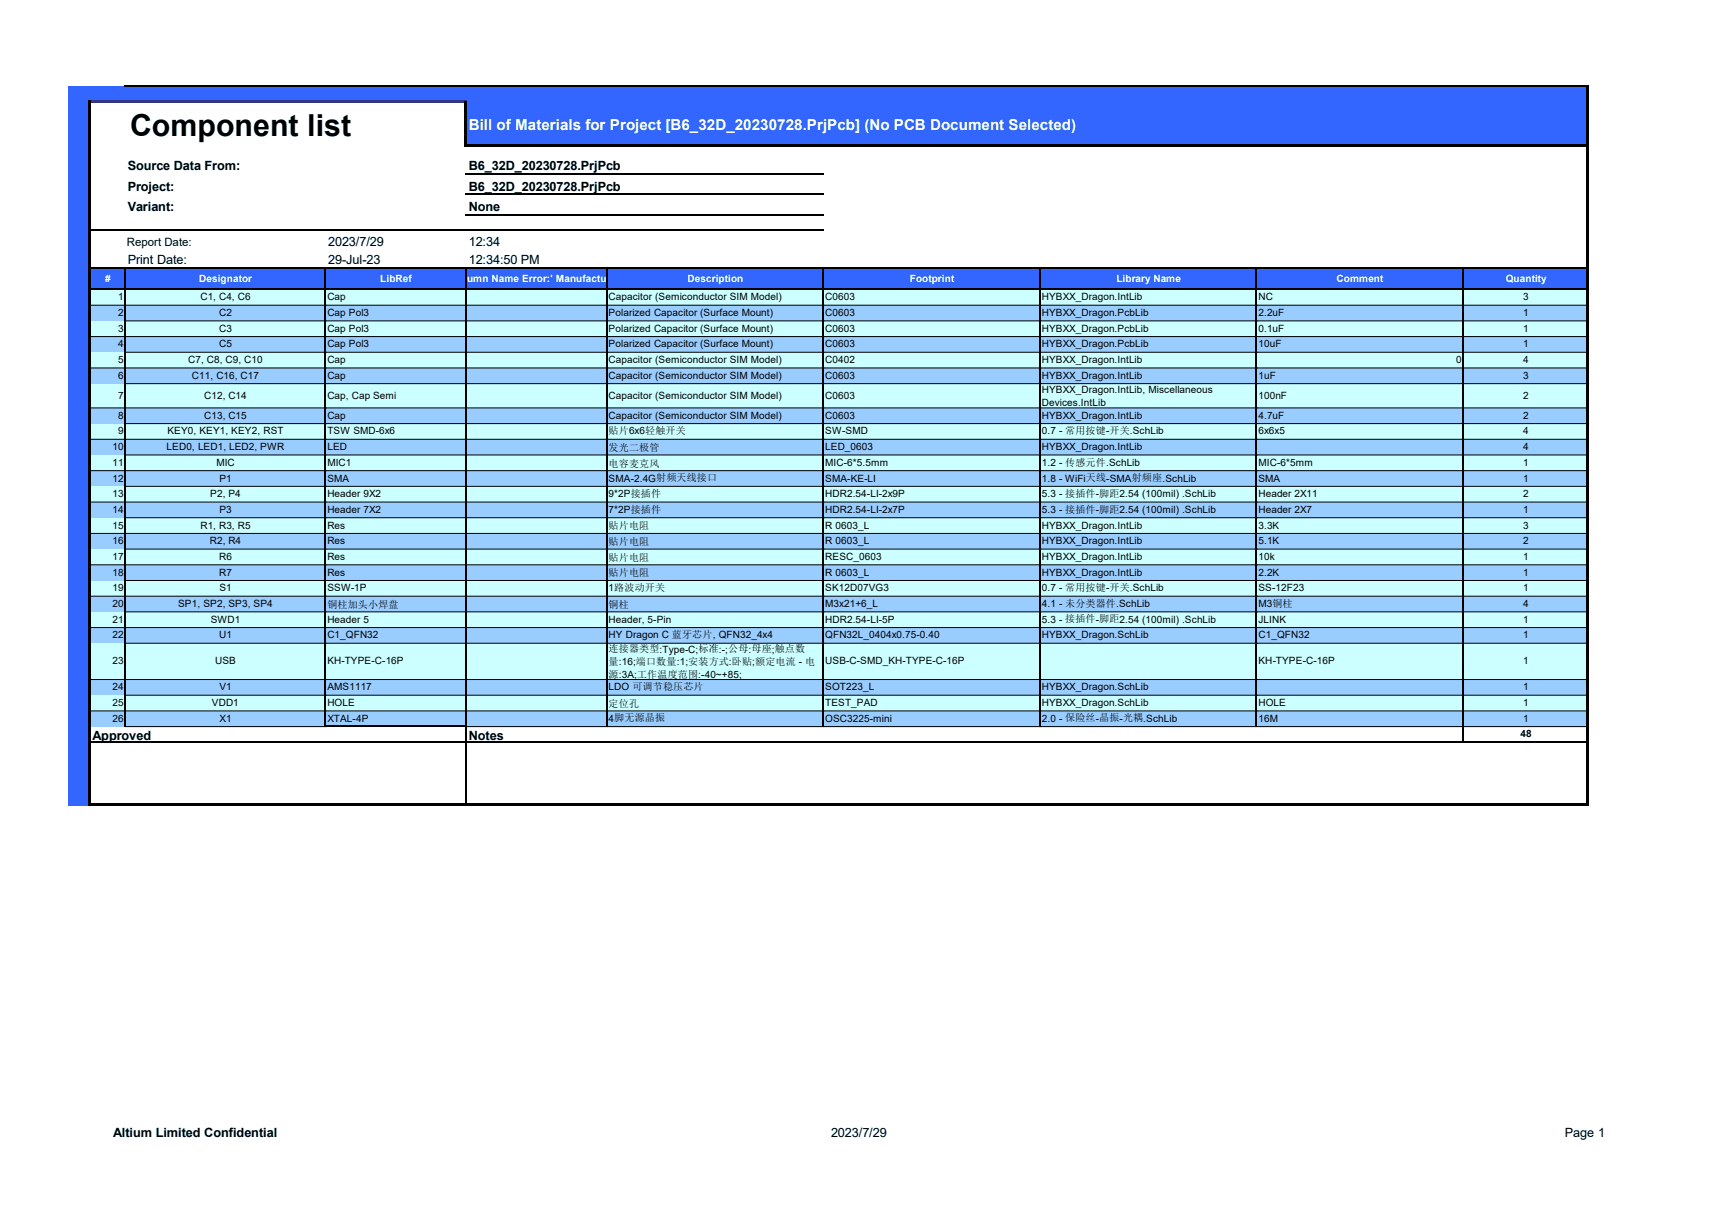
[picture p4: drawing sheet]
<svg xmlns="http://www.w3.org/2000/svg" width="297mm" height="210mm" viewBox="0 0 297 210" stroke-linecap="round" stroke-linejoin="round" font-family="sans-serif">
<defs><g id="words">
<text font-size="5.2" x="22.5" y="23.4">Component list</text>
<g font-size="2.6" fill="#fff">
<text x="81" y="22.4">Bill of Materials for</text>
<text x="105.4" y="22.4">Project [B6_32D_20230728.Prj</text>
<text x="142.9" y="22.4">Pcb] (No PCB Document Selected)</text>
</g>
<g font-size="2.2">
<text x="22.1" y="29.4">Source Data From:</text>
<text x="81" y="29.4">B6_32D_20230728.PrjPcb</text>
<text x="22.1" y="33">Project:</text>
<text x="81" y="33">B6_32D_20230728.PrjPcb</text>
<text x="22.1" y="36.5">Variant:</text>
<text x="81" y="36.5">None</text>
<text x="22.1" y="45.6">Print Date:</text>
<text x="56.7" y="42.4">2023/7/29</text>
<text x="56.7" y="45.6">29-Jul-23</text>
<text x="81" y="42.4">12:34</text>
<text x="81" y="45.6">12:34:50 PM</text>
<text x="16" y="127.7">Approved</text>
<text x="81" y="127.7">Notes</text>
<text x="19.6" y="196.3">Altium Limited Confidential</text>
<text x="143.6" y="196.3">2023/7/29</text>
<text x="270.3" y="196.3">Page 1</text>
</g>
<text font-size="2" x="21.9" y="42.5">Report Date:</text>
<g font-size="1.7" fill="#fff">
<text x="18.2" y="48.7">#</text>
<text x="34.4" y="48.7">Designator</text>
<text x="65.7" y="48.7">LibRef</text>
<text x="76.9" y="48.7">#Col</text>
<text x="80.7" y="48.7">umn Name Error:' Manufactu</text>
<text x="104.8" y="48.7">r</text>
<text x="118.8" y="48.7">Description</text>
<text x="157.2" y="48.7">Footprint</text>
<text x="192.9" y="48.7">Library Name</text>
<text x="230.9" y="48.7">Comment</text>
<text x="260.1" y="48.7">Quantity</text>
</g>
<g font-size="1.7">
<text x="20.4" y="51.9">1</text>
<text x="34.6" y="51.9">C1, C4, C6</text>
<text x="56.6" y="51.9">Cap</text>
<text x="105.2" y="51.9">Capacitor (Semiconductor SIM Model)</text>
<text x="142.6" y="51.9">C0603</text>
<text x="180" y="51.9">HYBXX_Dragon.IntLib</text>
<text x="217.4" y="51.9">NC</text>
<text x="263.1" y="51.9">3</text>
<text x="20.4" y="54.6">2</text>
<text x="20.4" y="57.3">3</text>
<text x="20.4" y="60">4</text>
<text x="37.8" y="54.6">C2</text>
<text x="37.8" y="57.3">C3</text>
<text x="37.8" y="60">C5</text>
<text x="56.6" y="54.6">Cap Pol3</text>
<text x="56.6" y="57.3">Cap Pol3</text>
<text x="56.6" y="60">Cap Pol3</text>
<text x="105.2" y="54.6">Polarized Capacitor (Surface Mount)</text>
<text x="105.2" y="57.3">Polarized Capacitor (Surface Mount)</text>
<text x="105.2" y="60">Polarized Capacitor (Surface Mount)</text>
<text x="142.6" y="54.6">C0603</text>
<text x="142.6" y="57.3">C0603</text>
<text x="142.6" y="60">C0603</text>
<text x="180" y="54.6">HYBXX_Dragon.PcbLib</text>
<text x="180" y="57.3">HYBXX_Dragon.PcbLib</text>
<text x="180" y="60">HYBXX_Dragon.PcbLib</text>
<text x="217.4" y="54.6">2.2uF</text>
<text x="217.4" y="57.3">0.1uF</text>
<text x="217.4" y="60">10uF</text>
<text x="263.1" y="54.6">1</text>
<text x="263.1" y="57.3">1</text>
<text x="263.1" y="60">1</text>
<text x="20.4" y="62.7">5</text>
<text x="20.4" y="65.4">6</text>
<text x="32.5" y="62.7">C7, C8, C9, C10</text>
<text x="33.1" y="65.4">C11, C16, C17</text>
<text x="56.6" y="62.7">Cap</text>
<text x="56.6" y="65.4">Cap</text>
<text x="105.2" y="62.7">Capacitor (Semiconductor SIM Model)</text>
<text x="105.2" y="65.4">Capacitor (Semiconductor SIM Model)</text>
<text x="142.6" y="62.7">C0402</text>
<text x="142.6" y="65.4">C0603</text>
<text x="180" y="62.7">HYBXX_Dragon.IntLib</text>
<text x="180" y="65.4">HYBXX_Dragon.IntLib</text>
<text x="217.4" y="65.4">1uF</text>
<text x="251.6" y="62.7">0</text>
<text x="263.1" y="62.7">4</text>
<text x="263.1" y="65.4">3</text>
<text x="20.4" y="68.8">7</text>
<text x="35.3" y="68.8">C12, C14</text>
<text x="56.6" y="68.8">Cap, Cap Semi</text>
<text x="105.2" y="68.8">Capacitor (Semiconductor SIM Model)</text>
<text x="142.6" y="68.8">C0603</text>
<text x="180" y="67.8">HYBXX_Dragon.IntLib, Miscellaneous</text>
<text x="180" y="70.1">Devices.IntLib</text>
<text x="217.4" y="68.8">100nF</text>
<text x="263.1" y="68.8">2</text>
<text x="19.4" y="77.7">10</text>
<text x="20.4" y="72.3">8</text>
<text x="20.4" y="75">9</text>
<text x="28.8" y="77.7">LED0, LED1, LED2, PWR</text>
<text x="28.9" y="75">KEY0, KEY1, KEY2, RST</text>
<text x="35.3" y="72.3">C13, C15</text>
<text x="56.6" y="72.3">Cap</text>
<text x="56.6" y="75">TSW SMD-6x6</text>
<text x="56.6" y="77.7">LED</text>
<text x="105.2" y="72.3">Capacitor (Semiconductor SIM Model)</text>
<text x="105.2" y="75">贴片6x6轻触开关</text>
<text x="105.2" y="77.9">发光二极管</text>
<text x="142.6" y="72.3">C0603</text>
<text x="142.6" y="75">SW-SMD</text>
<text x="142.6" y="77.7">LED_0603</text>
<text x="180" y="72.3">HYBXX_Dragon.IntLib</text>
<text x="180" y="75">0.7 - 常用按键-开关.SchLib</text>
<text x="180" y="77.7">HYBXX_Dragon.IntLib</text>
<text x="217.4" y="72.3">4.7uF</text>
<text x="217.4" y="75">6x6x5</text>
<text x="263.1" y="72.3">2</text>
<text x="263.1" y="75">4</text>
<text x="263.1" y="77.7">4</text>
<text x="19.4" y="80.4">11</text>
<text x="19.4" y="83.2">12</text>
<text x="37.4" y="80.4">MIC</text>
<text x="37.9" y="83.2">P1</text>
<text x="56.6" y="80.4">MIC1</text>
<text x="56.6" y="83.2">SMA</text>
<text x="105.2" y="80.6">电容麦克风</text>
<text x="105.2" y="83.2">SMA-2.4G射频天线接口</text>
<text x="142.6" y="80.4">MIC-6*5.5mm</text>
<text x="142.6" y="83.2">SMA-KE-LI</text>
<text x="180" y="80.4">1.2 - 传感元件.SchLib</text>
<text x="180" y="83.2">1.8 - WiFi天线-SMA射频座.SchLib</text>
<text x="217.4" y="80.4">MIC-6*5mm</text>
<text x="217.4" y="83.2">SMA</text>
<text x="263.1" y="80.4">1</text>
<text x="263.1" y="83.2">1</text>
<text x="19.4" y="85.9">13</text>
<text x="19.4" y="88.6">14</text>
<text x="36.3" y="85.9">P2, P4</text>
<text x="37.9" y="88.6">P3</text>
<text x="56.6" y="85.9">Header 9X2</text>
<text x="56.6" y="88.6">Header 7X2</text>
<text x="105.2" y="85.9">9*2P接插件</text>
<text x="105.2" y="88.6">7*2P接插件</text>
<text x="142.6" y="85.9">HDR2.54-LI-2x9P</text>
<text x="142.6" y="88.6">HDR2.54-LI-2x7P</text>
<text x="180" y="85.9">5.3 - 接插件-脚距2.54 (100mil) .SchLib</text>
<text x="180" y="88.6">5.3 - 接插件-脚距2.54 (100mil) .SchLib</text>
<text x="217.4" y="85.9">Header 2X11</text>
<text x="217.4" y="88.6">Header 2X7</text>
<text x="263.1" y="85.9">2</text>
<text x="263.1" y="88.6">1</text>
<text x="19.4" y="91.3">15</text>
<text x="19.4" y="94">16</text>
<text x="34.6" y="91.3">R1, R3, R5</text>
<text x="36.2" y="94">R2, R4</text>
<text x="56.6" y="91.3">Res</text>
<text x="56.6" y="94">Res</text>
<text x="105.2" y="91.4">贴片电阻</text>
<text x="105.2" y="94.1">贴片电阻</text>
<text x="142.6" y="91.3">R 0603_L</text>
<text x="142.6" y="94">R 0603_L</text>
<text x="180" y="91.3">HYBXX_Dragon.IntLib</text>
<text x="180" y="94">HYBXX_Dragon.IntLib</text>
<text x="217.4" y="91.3">3.3K</text>
<text x="217.4" y="94">5.1K</text>
<text x="263.1" y="91.3">3</text>
<text x="263.1" y="94">2</text>
<text x="19.4" y="96.7">17</text>
<text x="19.4" y="99.4">18</text>
<text x="37.8" y="96.7">R6</text>
<text x="37.8" y="99.4">R7</text>
<text x="56.6" y="96.7">Res</text>
<text x="56.6" y="99.4">Res</text>
<text x="105.2" y="96.8">贴片电阻</text>
<text x="105.2" y="99.5">贴片电阻</text>
<text x="142.6" y="96.7">RESC_0603</text>
<text x="142.6" y="99.4">R 0603_L</text>
<text x="180" y="96.7">HYBXX_Dragon.IntLib</text>
<text x="180" y="99.4">HYBXX_Dragon.IntLib</text>
<text x="217.4" y="96.7">10k</text>
<text x="217.4" y="99.4">2.2K</text>
<text x="263.1" y="96.7">1</text>
<text x="263.1" y="99.4">1</text>
<text x="19.4" y="102.1">19</text>
<text x="19.4" y="104.8">20</text>
<text x="19.4" y="107.5">21</text>
<text x="30.8" y="104.8">SP1, SP2, SP3, SP4</text>
<text x="36.4" y="107.5">SWD1</text>
<text x="37.9" y="102.1">S1</text>
<text x="56.6" y="102.1">SSW-1P</text>
<text x="56.6" y="105">铜柱加头小焊盘</text>
<text x="56.6" y="107.5">Header 5</text>
<text x="105.2" y="102.1">1路波动开关</text>
<text x="105.2" y="105">铜柱</text>
<text x="105.2" y="107.5">Header, 5-Pin</text>
<text x="142.6" y="102.1">SK12D07VG3</text>
<text x="142.6" y="104.8">M3x21+6_L</text>
<text x="142.6" y="107.5">HDR2.54-LI-5P</text>
<text x="180" y="102.1">0.7 - 常用按键-开关.SchLib</text>
<text x="180" y="104.8">4.1 - 未分类器件.SchLib</text>
<text x="180" y="107.5">5.3 - 接插件-脚距2.54 (100mil) .SchLib</text>
<text x="217.4" y="102.1">SS-12F23</text>
<text x="217.4" y="104.8">M3铜柱</text>
<text x="217.4" y="107.5">JLINK</text>
<text x="263.1" y="102.1">1</text>
<text x="263.1" y="104.8">4</text>
<text x="263.1" y="107.5">1</text>
<text x="19.4" y="110.2">22</text>
<text x="37.8" y="110.2">U1</text>
<text x="56.6" y="110.2">C1_QFN32</text>
<text x="105.2" y="110.2">HY Dragon C 蓝牙芯片, QFN32_4x4</text>
<text x="105.2" y="112.7">连接器类型:Type-C;标准:-;公母:母座;触点数</text>
<text x="142.6" y="110.2">QFN32L_0404x0.75-0.40</text>
<text x="180" y="110.2">HYBXX_Dragon.SchLib</text>
<text x="217.4" y="110.2">C1_QFN32</text>
<text x="263.1" y="110.2">1</text>
<text x="19.4" y="114.7">23</text>
<text x="19.4" y="119.2">24</text>
<text x="37.2" y="114.7">USB</text>
<text x="37.9" y="119.2">V1</text>
<text x="56.6" y="114.7">KH-TYPE-C-16P</text>
<text x="56.6" y="119.2">AMS1117</text>
<text x="105.2" y="114.9">量:16;端口数量:1;安装方式:卧贴;额定电流 - 电</text>
<text x="105.2" y="117.1">源:3A;工作温度范围:-40~+85;</text>
<text x="105.2" y="119.2">LDO 可调节稳压芯片</text>
<text x="142.6" y="114.7">USB-C-SMD_KH-TYPE-C-16P</text>
<text x="142.6" y="119.2">SOT223_L</text>
<text x="180" y="119.2">HYBXX_Dragon.SchLib</text>
<text x="217.4" y="114.7">KH-TYPE-C-16P</text>
<text x="263.1" y="114.7">1</text>
<text x="263.1" y="119.2">1</text>
<text x="19.4" y="121.9">25</text>
<text x="19.4" y="124.6">26</text>
<text x="36.6" y="121.9">VDD1</text>
<text x="37.9" y="124.6">X1</text>
<text x="56.6" y="121.9">HOLE</text>
<text x="56.6" y="124.6">XTAL-4P</text>
<text x="105.2" y="122.1">定位孔</text>
<text x="105.2" y="124.6">4脚无源晶振</text>
<text x="142.6" y="121.9">TEST_PAD</text>
<text x="142.6" y="124.6">OSC3225-mini</text>
<text x="180" y="121.9">HYBXX_Dragon.SchLib</text>
<text x="180" y="124.6">2.0 - 保险丝-晶振-光耦.SchLib</text>
<text x="217.4" y="121.9">HOLE</text>
<text x="217.4" y="124.6">16M</text>
<text x="263.1" y="121.9">1</text>
<text x="263.1" y="124.6">1</text>
<text x="262.7" y="127.4">48</text>
</g>
</g></defs>
<g fill="#36f">
<path d="M11.8 14.9h3.8v2.8h-3.8z" fill-rule="evenodd"/>
<path d="M15.6 14.9h6.1v2.8h-6.1z" fill-rule="evenodd"/>
<path d="M21.6 14.9h34.7v2.8h-34.7z" fill-rule="evenodd"/>
<path d="M56.3 14.9h24.3v2.8h-24.3z" fill-rule="evenodd"/>
<path d="M80.6 14.9h24.3v2.8h-24.3z" fill-rule="evenodd"/>
<path d="M104.9 14.9h37.4v2.8h-37.4z" fill-rule="evenodd"/>
<path d="M142.3 14.9h37.4v2.8h-37.4z" fill-rule="evenodd"/>
<path d="M179.7 14.9h37.5v2.8h-37.5z" fill-rule="evenodd"/>
<path d="M217.1 14.9h35.8v2.8h-35.8z" fill-rule="evenodd"/>
<path d="M252.8 14.9h21.6v2.8h-21.6z" fill-rule="evenodd"/>
<path d="M11.8 17.7h3.8v7.7h-3.8z" fill-rule="evenodd"/>
<path d="M80.6 17.7h24.3v7.7h-24.3z" fill-rule="evenodd"/>
<path d="M104.9 17.7h37.4v7.7h-37.4z" fill-rule="evenodd"/>
<path d="M142.3 17.7h37.4v7.7h-37.4z" fill-rule="evenodd"/>
<path d="M179.7 17.7h37.5v7.7h-37.5z" fill-rule="evenodd"/>
<path d="M217.1 17.7h35.8v7.7h-35.8z" fill-rule="evenodd"/>
<path d="M252.8 17.7h21.6v7.7h-21.6z" fill-rule="evenodd"/>
<path d="M11.8 25.4h3.8v4.7h-3.8z" fill-rule="evenodd"/>
<path d="M11.8 30.1h3.8v3.6h-3.8z" fill-rule="evenodd"/>
<path d="M11.8 33.6h3.8v3.6h-3.8z" fill-rule="evenodd"/>
<path d="M11.8 37.1h3.8v2.8h-3.8z" fill-rule="evenodd"/>
<path d="M11.8 39.8h3.8v3.3h-3.8z" fill-rule="evenodd"/>
<path d="M11.8 43.1h3.8v3.2h-3.8z" fill-rule="evenodd"/>
<path d="M11.8 46.3h3.8v3.7h-3.8z" fill-rule="evenodd"/>
<path d="M15.6 46.3h6.1v3.7h-6.1z" fill-rule="evenodd"/>
<path d="M21.6 46.3h34.7v3.7h-34.7z" fill-rule="evenodd"/>
<path d="M56.3 46.3h24.3v3.7h-24.3z" fill-rule="evenodd"/>
<path d="M80.6 46.3h24.3v3.7h-24.3z" fill-rule="evenodd"/>
<path d="M104.9 46.3h37.4v3.7h-37.4z" fill-rule="evenodd"/>
<path d="M142.3 46.3h37.4v3.7h-37.4z" fill-rule="evenodd"/>
<path d="M179.7 46.3h37.5v3.7h-37.5z" fill-rule="evenodd"/>
<path d="M217.1 46.3h35.8v3.7h-35.8z" fill-rule="evenodd"/>
<path d="M252.8 46.3h21.6v3.7h-21.6z" fill-rule="evenodd"/>
<path d="M11.8 50h3.8v2.7h-3.8z" fill-rule="evenodd"/>
<path d="M11.8 52.7h3.8v2.7h-3.8z" fill-rule="evenodd"/>
<path d="M11.8 55.4h3.8v2.7h-3.8z" fill-rule="evenodd"/>
<path d="M11.8 58.1h3.8v2.7h-3.8z" fill-rule="evenodd"/>
<path d="M11.8 60.8h3.8v2.7h-3.8z" fill-rule="evenodd"/>
<path d="M11.8 63.5h3.8v2.8h-3.8z" fill-rule="evenodd"/>
<path d="M11.8 66.2h3.8v4.2h-3.8z" fill-rule="evenodd"/>
<path d="M11.8 70.4h3.8v2.8h-3.8z" fill-rule="evenodd"/>
<path d="M11.8 73.1h3.8v2.8h-3.8z" fill-rule="evenodd"/>
<path d="M11.8 75.8h3.8v2.8h-3.8z" fill-rule="evenodd"/>
<path d="M11.8 78.5h3.8v2.8h-3.8z" fill-rule="evenodd"/>
<path d="M11.8 81.2h3.8v2.8h-3.8z" fill-rule="evenodd"/>
<path d="M11.8 83.9h3.8v2.8h-3.8z" fill-rule="evenodd"/>
<path d="M11.8 86.7h3.8v2.7h-3.8z" fill-rule="evenodd"/>
<path d="M11.8 89.4h3.8v2.7h-3.8z" fill-rule="evenodd"/>
<path d="M11.8 92.1h3.8v2.7h-3.8z" fill-rule="evenodd"/>
<path d="M11.8 94.8h3.8v2.7h-3.8z" fill-rule="evenodd"/>
<path d="M11.8 97.5h3.8v2.7h-3.8z" fill-rule="evenodd"/>
<path d="M11.8 100.2h3.8v2.8h-3.8z" fill-rule="evenodd"/>
<path d="M11.8 102.9h3.8v2.8h-3.8z" fill-rule="evenodd"/>
<path d="M11.8 105.6h3.8v2.8h-3.8z" fill-rule="evenodd"/>
<path d="M11.8 108.3h3.8v2.8h-3.8z" fill-rule="evenodd"/>
<path d="M11.8 111h3.8v6.3h-3.8z" fill-rule="evenodd"/>
<path d="M11.8 117.3h3.8v2.8h-3.8z" fill-rule="evenodd"/>
<path d="M11.8 120h3.8v2.8h-3.8z" fill-rule="evenodd"/>
<path d="M11.8 122.7h3.8v2.8h-3.8z" fill-rule="evenodd"/>
<path d="M11.8 125.4h3.8v2.8h-3.8z" fill-rule="evenodd"/>
<path d="M11.8 128.1h3.8v2.8h-3.8z" fill-rule="evenodd"/>
<path d="M11.8 130.9h3.8v2.7h-3.8z" fill-rule="evenodd"/>
<path d="M11.8 133.6h3.8v2.7h-3.8z" fill-rule="evenodd"/>
<path d="M11.8 136.3h3.8v2.8h-3.8z" fill-rule="evenodd"/>
</g>
<g fill="#fff">
<path d="M15.6 17.7h6.1v7.7h-6.1z" fill-rule="evenodd"/>
<path d="M21.6 17.7h34.7v7.7h-34.7z" fill-rule="evenodd"/>
<path d="M56.3 17.7h24.3v7.7h-24.3z" fill-rule="evenodd"/>
<path d="M15.6 25.4h6.1v4.7h-6.1z" fill-rule="evenodd"/>
<path d="M21.6 25.4h34.7v4.7h-34.7z" fill-rule="evenodd"/>
<path d="M56.3 25.4h24.3v4.7h-24.3z" fill-rule="evenodd"/>
<path d="M80.6 25.4h24.3v4.7h-24.3z" fill-rule="evenodd"/>
<path d="M104.9 25.4h37.4v4.7h-37.4z" fill-rule="evenodd"/>
<path d="M142.3 25.4h37.4v4.7h-37.4z" fill-rule="evenodd"/>
<path d="M179.7 25.4h37.5v4.7h-37.5z" fill-rule="evenodd"/>
<path d="M217.1 25.4h35.8v4.7h-35.8z" fill-rule="evenodd"/>
<path d="M252.8 25.4h21.6v4.7h-21.6z" fill-rule="evenodd"/>
<path d="M15.6 30.1h6.1v3.6h-6.1z" fill-rule="evenodd"/>
<path d="M21.6 30.1h34.7v3.6h-34.7z" fill-rule="evenodd"/>
<path d="M56.3 30.1h24.3v3.6h-24.3z" fill-rule="evenodd"/>
<path d="M80.6 30.1h24.3v3.6h-24.3z" fill-rule="evenodd"/>
<path d="M104.9 30.1h37.4v3.6h-37.4z" fill-rule="evenodd"/>
<path d="M142.3 30.1h37.4v3.6h-37.4z" fill-rule="evenodd"/>
<path d="M179.7 30.1h37.5v3.6h-37.5z" fill-rule="evenodd"/>
<path d="M217.1 30.1h35.8v3.6h-35.8z" fill-rule="evenodd"/>
<path d="M252.8 30.1h21.6v3.6h-21.6z" fill-rule="evenodd"/>
<path d="M15.6 33.6h6.1v3.6h-6.1z" fill-rule="evenodd"/>
<path d="M21.6 33.6h34.7v3.6h-34.7z" fill-rule="evenodd"/>
<path d="M56.3 33.6h24.3v3.6h-24.3z" fill-rule="evenodd"/>
<path d="M80.6 33.6h24.3v3.6h-24.3z" fill-rule="evenodd"/>
<path d="M104.9 33.6h37.4v3.6h-37.4z" fill-rule="evenodd"/>
<path d="M142.3 33.6h37.4v3.6h-37.4z" fill-rule="evenodd"/>
<path d="M179.7 33.6h37.5v3.6h-37.5z" fill-rule="evenodd"/>
<path d="M217.1 33.6h35.8v3.6h-35.8z" fill-rule="evenodd"/>
<path d="M252.8 33.6h21.6v3.6h-21.6z" fill-rule="evenodd"/>
<path d="M15.6 37.1h6.1v2.8h-6.1z" fill-rule="evenodd"/>
<path d="M21.6 37.1h34.7v2.8h-34.7z" fill-rule="evenodd"/>
<path d="M56.3 37.1h24.3v2.8h-24.3z" fill-rule="evenodd"/>
<path d="M80.6 37.1h24.3v2.8h-24.3z" fill-rule="evenodd"/>
<path d="M104.9 37.1h37.4v2.8h-37.4z" fill-rule="evenodd"/>
<path d="M142.3 37.1h37.4v2.8h-37.4z" fill-rule="evenodd"/>
<path d="M179.7 37.1h37.5v2.8h-37.5z" fill-rule="evenodd"/>
<path d="M217.1 37.1h35.8v2.8h-35.8z" fill-rule="evenodd"/>
<path d="M252.8 37.1h21.6v2.8h-21.6z" fill-rule="evenodd"/>
<path d="M15.6 39.8h6.1v3.3h-6.1z" fill-rule="evenodd"/>
<path d="M21.6 39.8h34.7v3.3h-34.7z" fill-rule="evenodd"/>
<path d="M56.3 39.8h24.3v3.3h-24.3z" fill-rule="evenodd"/>
<path d="M80.6 39.8h24.3v3.3h-24.3z" fill-rule="evenodd"/>
<path d="M104.9 39.8h37.4v3.3h-37.4z" fill-rule="evenodd"/>
<path d="M142.3 39.8h37.4v3.3h-37.4z" fill-rule="evenodd"/>
<path d="M179.7 39.8h37.5v3.3h-37.5z" fill-rule="evenodd"/>
<path d="M217.1 39.8h35.8v3.3h-35.8z" fill-rule="evenodd"/>
<path d="M252.8 39.8h21.6v3.3h-21.6z" fill-rule="evenodd"/>
<path d="M15.6 43.1h6.1v3.2h-6.1z" fill-rule="evenodd"/>
<path d="M21.6 43.1h34.7v3.2h-34.7z" fill-rule="evenodd"/>
<path d="M56.3 43.1h24.3v3.2h-24.3z" fill-rule="evenodd"/>
<path d="M80.6 43.1h24.3v3.2h-24.3z" fill-rule="evenodd"/>
<path d="M104.9 43.1h37.4v3.2h-37.4z" fill-rule="evenodd"/>
<path d="M142.3 43.1h37.4v3.2h-37.4z" fill-rule="evenodd"/>
<path d="M179.7 43.1h37.5v3.2h-37.5z" fill-rule="evenodd"/>
<path d="M217.1 43.1h35.8v3.2h-35.8z" fill-rule="evenodd"/>
<path d="M252.8 43.1h21.6v3.2h-21.6z" fill-rule="evenodd"/>
<path d="M252.8 125.4h21.6v2.8h-21.6z" fill-rule="evenodd"/>
</g>
<g fill="#cff">
<path d="M15.6 50h6.1v2.7h-6.1z" fill-rule="evenodd"/>
<path d="M21.6 50h34.7v2.7h-34.7z" fill-rule="evenodd"/>
<path d="M56.3 50h24.3v2.7h-24.3z" fill-rule="evenodd"/>
<path d="M80.6 50h24.3v2.7h-24.3z" fill-rule="evenodd"/>
<path d="M104.9 50h37.4v2.7h-37.4z" fill-rule="evenodd"/>
<path d="M142.3 50h37.4v2.7h-37.4z" fill-rule="evenodd"/>
<path d="M179.7 50h37.5v2.7h-37.5z" fill-rule="evenodd"/>
<path d="M217.1 50h35.8v2.7h-35.8z" fill-rule="evenodd"/>
<path d="M252.8 50h21.6v2.7h-21.6z" fill-rule="evenodd"/>
<path d="M15.6 55.4h6.1v2.7h-6.1z" fill-rule="evenodd"/>
<path d="M21.6 55.4h34.7v2.7h-34.7z" fill-rule="evenodd"/>
<path d="M56.3 55.4h24.3v2.7h-24.3z" fill-rule="evenodd"/>
<path d="M80.6 55.4h24.3v2.7h-24.3z" fill-rule="evenodd"/>
<path d="M104.9 55.4h37.4v2.7h-37.4z" fill-rule="evenodd"/>
<path d="M142.3 55.4h37.4v2.7h-37.4z" fill-rule="evenodd"/>
<path d="M179.7 55.4h37.5v2.7h-37.5z" fill-rule="evenodd"/>
<path d="M217.1 55.4h35.8v2.7h-35.8z" fill-rule="evenodd"/>
<path d="M252.8 55.4h21.6v2.7h-21.6z" fill-rule="evenodd"/>
<path d="M15.6 60.8h6.1v2.7h-6.1z" fill-rule="evenodd"/>
<path d="M21.6 60.8h34.7v2.7h-34.7z" fill-rule="evenodd"/>
<path d="M56.3 60.8h24.3v2.7h-24.3z" fill-rule="evenodd"/>
<path d="M80.6 60.8h24.3v2.7h-24.3z" fill-rule="evenodd"/>
<path d="M104.9 60.8h37.4v2.7h-37.4z" fill-rule="evenodd"/>
<path d="M142.3 60.8h37.4v2.7h-37.4z" fill-rule="evenodd"/>
<path d="M179.7 60.8h37.5v2.7h-37.5z" fill-rule="evenodd"/>
<path d="M217.1 60.8h35.8v2.7h-35.8z" fill-rule="evenodd"/>
<path d="M252.8 60.8h21.6v2.7h-21.6z" fill-rule="evenodd"/>
<path d="M15.6 66.2h6.1v4.2h-6.1z" fill-rule="evenodd"/>
<path d="M21.6 66.2h34.7v4.2h-34.7z" fill-rule="evenodd"/>
<path d="M56.3 66.2h24.3v4.2h-24.3z" fill-rule="evenodd"/>
<path d="M80.6 66.2h24.3v4.2h-24.3z" fill-rule="evenodd"/>
<path d="M104.9 66.2h37.4v4.2h-37.4z" fill-rule="evenodd"/>
<path d="M142.3 66.2h37.4v4.2h-37.4z" fill-rule="evenodd"/>
<path d="M179.7 66.2h37.5v4.2h-37.5z" fill-rule="evenodd"/>
<path d="M217.1 66.2h35.8v4.2h-35.8z" fill-rule="evenodd"/>
<path d="M252.8 66.2h21.6v4.2h-21.6z" fill-rule="evenodd"/>
<path d="M15.6 73.1h6.1v2.8h-6.1z" fill-rule="evenodd"/>
<path d="M21.6 73.1h34.7v2.8h-34.7z" fill-rule="evenodd"/>
<path d="M56.3 73.1h24.3v2.8h-24.3z" fill-rule="evenodd"/>
<path d="M80.6 73.1h24.3v2.8h-24.3z" fill-rule="evenodd"/>
<path d="M104.9 73.1h37.4v2.8h-37.4z" fill-rule="evenodd"/>
<path d="M142.3 73.1h37.4v2.8h-37.4z" fill-rule="evenodd"/>
<path d="M179.7 73.1h37.5v2.8h-37.5z" fill-rule="evenodd"/>
<path d="M217.1 73.1h35.8v2.8h-35.8z" fill-rule="evenodd"/>
<path d="M252.8 73.1h21.6v2.8h-21.6z" fill-rule="evenodd"/>
<path d="M15.6 78.5h6.1v2.8h-6.1z" fill-rule="evenodd"/>
<path d="M21.6 78.5h34.7v2.8h-34.7z" fill-rule="evenodd"/>
<path d="M56.3 78.5h24.3v2.8h-24.3z" fill-rule="evenodd"/>
<path d="M80.6 78.5h24.3v2.8h-24.3z" fill-rule="evenodd"/>
<path d="M104.9 78.5h37.4v2.8h-37.4z" fill-rule="evenodd"/>
<path d="M142.3 78.5h37.4v2.8h-37.4z" fill-rule="evenodd"/>
<path d="M179.7 78.5h37.5v2.8h-37.5z" fill-rule="evenodd"/>
<path d="M217.1 78.5h35.8v2.8h-35.8z" fill-rule="evenodd"/>
<path d="M252.8 78.5h21.6v2.8h-21.6z" fill-rule="evenodd"/>
<path d="M15.6 83.9h6.1v2.8h-6.1z" fill-rule="evenodd"/>
<path d="M21.6 83.9h34.7v2.8h-34.7z" fill-rule="evenodd"/>
<path d="M56.3 83.9h24.3v2.8h-24.3z" fill-rule="evenodd"/>
<path d="M80.6 83.9h24.3v2.8h-24.3z" fill-rule="evenodd"/>
<path d="M104.9 83.9h37.4v2.8h-37.4z" fill-rule="evenodd"/>
<path d="M142.3 83.9h37.4v2.8h-37.4z" fill-rule="evenodd"/>
<path d="M179.7 83.9h37.5v2.8h-37.5z" fill-rule="evenodd"/>
<path d="M217.1 83.9h35.8v2.8h-35.8z" fill-rule="evenodd"/>
<path d="M252.8 83.9h21.6v2.8h-21.6z" fill-rule="evenodd"/>
<path d="M15.6 89.4h6.1v2.7h-6.1z" fill-rule="evenodd"/>
<path d="M21.6 89.4h34.7v2.7h-34.7z" fill-rule="evenodd"/>
<path d="M56.3 89.4h24.3v2.7h-24.3z" fill-rule="evenodd"/>
<path d="M80.6 89.4h24.3v2.7h-24.3z" fill-rule="evenodd"/>
<path d="M104.9 89.4h37.4v2.7h-37.4z" fill-rule="evenodd"/>
<path d="M142.3 89.4h37.4v2.7h-37.4z" fill-rule="evenodd"/>
<path d="M179.7 89.4h37.5v2.7h-37.5z" fill-rule="evenodd"/>
<path d="M217.1 89.4h35.8v2.7h-35.8z" fill-rule="evenodd"/>
<path d="M252.8 89.4h21.6v2.7h-21.6z" fill-rule="evenodd"/>
<path d="M15.6 94.8h6.1v2.7h-6.1z" fill-rule="evenodd"/>
<path d="M21.6 94.8h34.7v2.7h-34.7z" fill-rule="evenodd"/>
<path d="M56.3 94.8h24.3v2.7h-24.3z" fill-rule="evenodd"/>
<path d="M80.6 94.8h24.3v2.7h-24.3z" fill-rule="evenodd"/>
<path d="M104.9 94.8h37.4v2.7h-37.4z" fill-rule="evenodd"/>
<path d="M142.3 94.8h37.4v2.7h-37.4z" fill-rule="evenodd"/>
<path d="M179.7 94.8h37.5v2.7h-37.5z" fill-rule="evenodd"/>
<path d="M217.1 94.8h35.8v2.7h-35.8z" fill-rule="evenodd"/>
<path d="M252.8 94.8h21.6v2.7h-21.6z" fill-rule="evenodd"/>
<path d="M15.6 100.2h6.1v2.8h-6.1z" fill-rule="evenodd"/>
<path d="M21.6 100.2h34.7v2.8h-34.7z" fill-rule="evenodd"/>
<path d="M56.3 100.2h24.3v2.8h-24.3z" fill-rule="evenodd"/>
<path d="M80.6 100.2h24.3v2.8h-24.3z" fill-rule="evenodd"/>
<path d="M104.9 100.2h37.4v2.8h-37.4z" fill-rule="evenodd"/>
<path d="M142.3 100.2h37.4v2.8h-37.4z" fill-rule="evenodd"/>
<path d="M179.7 100.2h37.5v2.8h-37.5z" fill-rule="evenodd"/>
<path d="M217.1 100.2h35.8v2.8h-35.8z" fill-rule="evenodd"/>
<path d="M252.8 100.2h21.6v2.8h-21.6z" fill-rule="evenodd"/>
<path d="M15.6 105.6h6.1v2.8h-6.1z" fill-rule="evenodd"/>
<path d="M21.6 105.6h34.7v2.8h-34.7z" fill-rule="evenodd"/>
<path d="M56.3 105.6h24.3v2.8h-24.3z" fill-rule="evenodd"/>
<path d="M80.6 105.6h24.3v2.8h-24.3z" fill-rule="evenodd"/>
<path d="M104.9 105.6h37.4v2.8h-37.4z" fill-rule="evenodd"/>
<path d="M142.3 105.6h37.4v2.8h-37.4z" fill-rule="evenodd"/>
<path d="M179.7 105.6h37.5v2.8h-37.5z" fill-rule="evenodd"/>
<path d="M217.1 105.6h35.8v2.8h-35.8z" fill-rule="evenodd"/>
<path d="M252.8 105.6h21.6v2.8h-21.6z" fill-rule="evenodd"/>
<path d="M15.6 111h6.1v6.3h-6.1z" fill-rule="evenodd"/>
<path d="M21.6 111h34.7v6.3h-34.7z" fill-rule="evenodd"/>
<path d="M56.3 111h24.3v6.3h-24.3z" fill-rule="evenodd"/>
<path d="M80.6 111h24.3v6.3h-24.3z" fill-rule="evenodd"/>
<path d="M104.9 111h37.4v6.3h-37.4z" fill-rule="evenodd"/>
<path d="M142.3 111h37.4v6.3h-37.4z" fill-rule="evenodd"/>
<path d="M179.7 111h37.5v6.3h-37.5z" fill-rule="evenodd"/>
<path d="M217.1 111h35.8v6.3h-35.8z" fill-rule="evenodd"/>
<path d="M252.8 111h21.6v6.3h-21.6z" fill-rule="evenodd"/>
<path d="M15.6 120h6.1v2.8h-6.1z" fill-rule="evenodd"/>
<path d="M21.6 120h34.7v2.8h-34.7z" fill-rule="evenodd"/>
<path d="M56.3 120h24.3v2.8h-24.3z" fill-rule="evenodd"/>
<path d="M80.6 120h24.3v2.8h-24.3z" fill-rule="evenodd"/>
<path d="M104.9 120h37.4v2.8h-37.4z" fill-rule="evenodd"/>
<path d="M142.3 120h37.4v2.8h-37.4z" fill-rule="evenodd"/>
<path d="M179.7 120h37.5v2.8h-37.5z" fill-rule="evenodd"/>
<path d="M217.1 120h35.8v2.8h-35.8z" fill-rule="evenodd"/>
<path d="M252.8 120h21.6v2.8h-21.6z" fill-rule="evenodd"/>
</g>
<g fill="#9cf">
<path d="M15.6 52.7h6.1v2.7h-6.1z" fill-rule="evenodd"/>
<path d="M21.6 52.7h34.7v2.7h-34.7z" fill-rule="evenodd"/>
<path d="M56.3 52.7h24.3v2.7h-24.3z" fill-rule="evenodd"/>
<path d="M80.6 52.7h24.3v2.7h-24.3z" fill-rule="evenodd"/>
<path d="M104.9 52.7h37.4v2.7h-37.4z" fill-rule="evenodd"/>
<path d="M142.3 52.7h37.4v2.7h-37.4z" fill-rule="evenodd"/>
<path d="M179.7 52.7h37.5v2.7h-37.5z" fill-rule="evenodd"/>
<path d="M217.1 52.7h35.8v2.7h-35.8z" fill-rule="evenodd"/>
<path d="M252.8 52.7h21.6v2.7h-21.6z" fill-rule="evenodd"/>
<path d="M15.6 58.1h6.1v2.7h-6.1z" fill-rule="evenodd"/>
<path d="M21.6 58.1h34.7v2.7h-34.7z" fill-rule="evenodd"/>
<path d="M56.3 58.1h24.3v2.7h-24.3z" fill-rule="evenodd"/>
<path d="M80.6 58.1h24.3v2.7h-24.3z" fill-rule="evenodd"/>
<path d="M104.9 58.1h37.4v2.7h-37.4z" fill-rule="evenodd"/>
<path d="M142.3 58.1h37.4v2.7h-37.4z" fill-rule="evenodd"/>
<path d="M179.7 58.1h37.5v2.7h-37.5z" fill-rule="evenodd"/>
<path d="M217.1 58.1h35.8v2.7h-35.8z" fill-rule="evenodd"/>
<path d="M252.8 58.1h21.6v2.7h-21.6z" fill-rule="evenodd"/>
<path d="M15.6 63.5h6.1v2.8h-6.1z" fill-rule="evenodd"/>
<path d="M21.6 63.5h34.7v2.8h-34.7z" fill-rule="evenodd"/>
<path d="M56.3 63.5h24.3v2.8h-24.3z" fill-rule="evenodd"/>
<path d="M80.6 63.5h24.3v2.8h-24.3z" fill-rule="evenodd"/>
<path d="M104.9 63.5h37.4v2.8h-37.4z" fill-rule="evenodd"/>
<path d="M142.3 63.5h37.4v2.8h-37.4z" fill-rule="evenodd"/>
<path d="M179.7 63.5h37.5v2.8h-37.5z" fill-rule="evenodd"/>
<path d="M217.1 63.5h35.8v2.8h-35.8z" fill-rule="evenodd"/>
<path d="M252.8 63.5h21.6v2.8h-21.6z" fill-rule="evenodd"/>
<path d="M15.6 70.4h6.1v2.8h-6.1z" fill-rule="evenodd"/>
<path d="M21.6 70.4h34.7v2.8h-34.7z" fill-rule="evenodd"/>
<path d="M56.3 70.4h24.3v2.8h-24.3z" fill-rule="evenodd"/>
<path d="M80.6 70.4h24.3v2.8h-24.3z" fill-rule="evenodd"/>
<path d="M104.9 70.4h37.4v2.8h-37.4z" fill-rule="evenodd"/>
<path d="M142.3 70.4h37.4v2.8h-37.4z" fill-rule="evenodd"/>
<path d="M179.7 70.4h37.5v2.8h-37.5z" fill-rule="evenodd"/>
<path d="M217.1 70.4h35.8v2.8h-35.8z" fill-rule="evenodd"/>
<path d="M252.8 70.4h21.6v2.8h-21.6z" fill-rule="evenodd"/>
<path d="M15.6 75.8h6.1v2.8h-6.1z" fill-rule="evenodd"/>
<path d="M21.6 75.8h34.7v2.8h-34.7z" fill-rule="evenodd"/>
<path d="M56.3 75.8h24.3v2.8h-24.3z" fill-rule="evenodd"/>
<path d="M80.6 75.8h24.3v2.8h-24.3z" fill-rule="evenodd"/>
<path d="M104.9 75.8h37.4v2.8h-37.4z" fill-rule="evenodd"/>
<path d="M142.3 75.8h37.4v2.8h-37.4z" fill-rule="evenodd"/>
<path d="M179.7 75.8h37.5v2.8h-37.5z" fill-rule="evenodd"/>
<path d="M217.1 75.8h35.8v2.8h-35.8z" fill-rule="evenodd"/>
<path d="M252.8 75.8h21.6v2.8h-21.6z" fill-rule="evenodd"/>
<path d="M15.6 81.2h6.1v2.8h-6.1z" fill-rule="evenodd"/>
<path d="M21.6 81.2h34.7v2.8h-34.7z" fill-rule="evenodd"/>
<path d="M56.3 81.2h24.3v2.8h-24.3z" fill-rule="evenodd"/>
<path d="M80.6 81.2h24.3v2.8h-24.3z" fill-rule="evenodd"/>
<path d="M104.9 81.2h37.4v2.8h-37.4z" fill-rule="evenodd"/>
<path d="M142.3 81.2h37.4v2.8h-37.4z" fill-rule="evenodd"/>
<path d="M179.7 81.2h37.5v2.8h-37.5z" fill-rule="evenodd"/>
<path d="M217.1 81.2h35.8v2.8h-35.8z" fill-rule="evenodd"/>
<path d="M252.8 81.2h21.6v2.8h-21.6z" fill-rule="evenodd"/>
<path d="M15.6 86.7h6.1v2.7h-6.1z" fill-rule="evenodd"/>
<path d="M21.6 86.7h34.7v2.7h-34.7z" fill-rule="evenodd"/>
<path d="M56.3 86.7h24.3v2.7h-24.3z" fill-rule="evenodd"/>
<path d="M80.6 86.7h24.3v2.7h-24.3z" fill-rule="evenodd"/>
<path d="M104.9 86.7h37.4v2.7h-37.4z" fill-rule="evenodd"/>
<path d="M142.3 86.7h37.4v2.7h-37.4z" fill-rule="evenodd"/>
<path d="M179.7 86.7h37.5v2.7h-37.5z" fill-rule="evenodd"/>
<path d="M217.1 86.7h35.8v2.7h-35.8z" fill-rule="evenodd"/>
<path d="M252.8 86.7h21.6v2.7h-21.6z" fill-rule="evenodd"/>
<path d="M15.6 92.1h6.1v2.7h-6.1z" fill-rule="evenodd"/>
<path d="M21.6 92.1h34.7v2.7h-34.7z" fill-rule="evenodd"/>
<path d="M56.3 92.1h24.3v2.7h-24.3z" fill-rule="evenodd"/>
<path d="M80.6 92.1h24.3v2.7h-24.3z" fill-rule="evenodd"/>
<path d="M104.9 92.1h37.4v2.7h-37.4z" fill-rule="evenodd"/>
<path d="M142.3 92.1h37.4v2.7h-37.4z" fill-rule="evenodd"/>
<path d="M179.7 92.1h37.5v2.7h-37.5z" fill-rule="evenodd"/>
<path d="M217.1 92.1h35.8v2.7h-35.8z" fill-rule="evenodd"/>
<path d="M252.8 92.1h21.6v2.7h-21.6z" fill-rule="evenodd"/>
<path d="M15.6 97.5h6.1v2.7h-6.1z" fill-rule="evenodd"/>
<path d="M21.6 97.5h34.7v2.7h-34.7z" fill-rule="evenodd"/>
<path d="M56.3 97.5h24.3v2.7h-24.3z" fill-rule="evenodd"/>
<path d="M80.6 97.5h24.3v2.7h-24.3z" fill-rule="evenodd"/>
<path d="M104.9 97.5h37.4v2.7h-37.4z" fill-rule="evenodd"/>
<path d="M142.3 97.5h37.4v2.7h-37.4z" fill-rule="evenodd"/>
<path d="M179.7 97.5h37.5v2.7h-37.5z" fill-rule="evenodd"/>
<path d="M217.1 97.5h35.8v2.7h-35.8z" fill-rule="evenodd"/>
<path d="M252.8 97.5h21.6v2.7h-21.6z" fill-rule="evenodd"/>
<path d="M15.6 102.9h6.1v2.8h-6.1z" fill-rule="evenodd"/>
<path d="M21.6 102.9h34.7v2.8h-34.7z" fill-rule="evenodd"/>
<path d="M56.3 102.9h24.3v2.8h-24.3z" fill-rule="evenodd"/>
<path d="M80.6 102.9h24.3v2.8h-24.3z" fill-rule="evenodd"/>
<path d="M104.9 102.9h37.4v2.8h-37.4z" fill-rule="evenodd"/>
<path d="M142.3 102.9h37.4v2.8h-37.4z" fill-rule="evenodd"/>
<path d="M179.7 102.9h37.5v2.8h-37.5z" fill-rule="evenodd"/>
<path d="M217.1 102.9h35.8v2.8h-35.8z" fill-rule="evenodd"/>
<path d="M252.8 102.9h21.6v2.8h-21.6z" fill-rule="evenodd"/>
<path d="M15.6 108.3h6.1v2.8h-6.1z" fill-rule="evenodd"/>
<path d="M21.6 108.3h34.7v2.8h-34.7z" fill-rule="evenodd"/>
<path d="M56.3 108.3h24.3v2.8h-24.3z" fill-rule="evenodd"/>
<path d="M80.6 108.3h24.3v2.8h-24.3z" fill-rule="evenodd"/>
<path d="M104.9 108.3h37.4v2.8h-37.4z" fill-rule="evenodd"/>
<path d="M142.3 108.3h37.4v2.8h-37.4z" fill-rule="evenodd"/>
<path d="M179.7 108.3h37.5v2.8h-37.5z" fill-rule="evenodd"/>
<path d="M217.1 108.3h35.8v2.8h-35.8z" fill-rule="evenodd"/>
<path d="M252.8 108.3h21.6v2.8h-21.6z" fill-rule="evenodd"/>
<path d="M15.6 117.3h6.1v2.8h-6.1z" fill-rule="evenodd"/>
<path d="M21.6 117.3h34.7v2.8h-34.7z" fill-rule="evenodd"/>
<path d="M56.3 117.3h24.3v2.8h-24.3z" fill-rule="evenodd"/>
<path d="M80.6 117.3h24.3v2.8h-24.3z" fill-rule="evenodd"/>
<path d="M104.9 117.3h37.4v2.8h-37.4z" fill-rule="evenodd"/>
<path d="M142.3 117.3h37.4v2.8h-37.4z" fill-rule="evenodd"/>
<path d="M179.7 117.3h37.5v2.8h-37.5z" fill-rule="evenodd"/>
<path d="M217.1 117.3h35.8v2.8h-35.8z" fill-rule="evenodd"/>
<path d="M252.8 117.3h21.6v2.8h-21.6z" fill-rule="evenodd"/>
<path d="M15.6 122.7h6.1v2.8h-6.1z" fill-rule="evenodd"/>
<path d="M21.6 122.7h34.7v2.8h-34.7z" fill-rule="evenodd"/>
<path d="M56.3 122.7h24.3v2.8h-24.3z" fill-rule="evenodd"/>
<path d="M80.6 122.7h24.3v2.8h-24.3z" fill-rule="evenodd"/>
<path d="M104.9 122.7h37.4v2.8h-37.4z" fill-rule="evenodd"/>
<path d="M142.3 122.7h37.4v2.8h-37.4z" fill-rule="evenodd"/>
<path d="M179.7 122.7h37.5v2.8h-37.5z" fill-rule="evenodd"/>
<path d="M217.1 122.7h35.8v2.8h-35.8z" fill-rule="evenodd"/>
<path d="M252.8 122.7h21.6v2.8h-21.6z" fill-rule="evenodd"/>
</g>
<g fill="none" stroke="#000" stroke-width=".21">
<path d="M21.5 14.8h252.5M15.6 39.8h126.7M80.4 30h61.9M80.4 33.5h61.9M80.4 37.1h61.9M15.6 46.2h258.4M15.6 49.9h258.4M21.6 46.1v79.4M56.2 46.1v79.4M80.5 46.1v92.6M104.8 46.1v79.4M142.2 46.1v79.4"/>
<path d="M179.6 46.1v79.4M217.1 46.1v79.4M252.8 46.1v82.1M15.6 128.1h258.4M56.1 125.4h24.5"/>
</g>
<path d="M15.6 17.5h65" fill="none" stroke="#339" stroke-width=".42"/>
<path d="M15.4 17.3v121.8M80.4 17.5v7.9M274.2 14.7v10.3M80.6 25.2h193.8M274.2 25.2v113.9M15.6 138.9h258.4" fill="none" stroke="#000" stroke-width=".42"/>
<g fill="none" stroke="#000" stroke-width=".17">
<path d="M15.6 52.7h258.8M15.6 58.1h258.8M21.7 55.4h252.7M15.6 63.5h258.8M15.6 70.4h258.8M15.6 75.9h258.8M21.7 60.8h252.7M21.7 66.3h252.7M21.7 73.2h252.7M21.7 78.6h252.7M15.6 81.3h258.8M15.6 86.7h258.8"/>
<path d="M15.6 92.1h258.8M15.6 97.5h258.8M21.7 84h252.7M21.7 89.4h252.7M21.7 94.8h252.7M15.6 103h258.8M15.6 108.4h258.8M15.6 117.3h258.8M21.7 100.2h252.7M21.7 105.7h252.7M21.7 111.1h252.7M15.6 122.8h258.8"/>
<path d="M21.7 120.1h252.7M21.7 125.5h34.6M80.6 125.5h193.8"/>
</g>
<use href="#words"/>
</svg>
